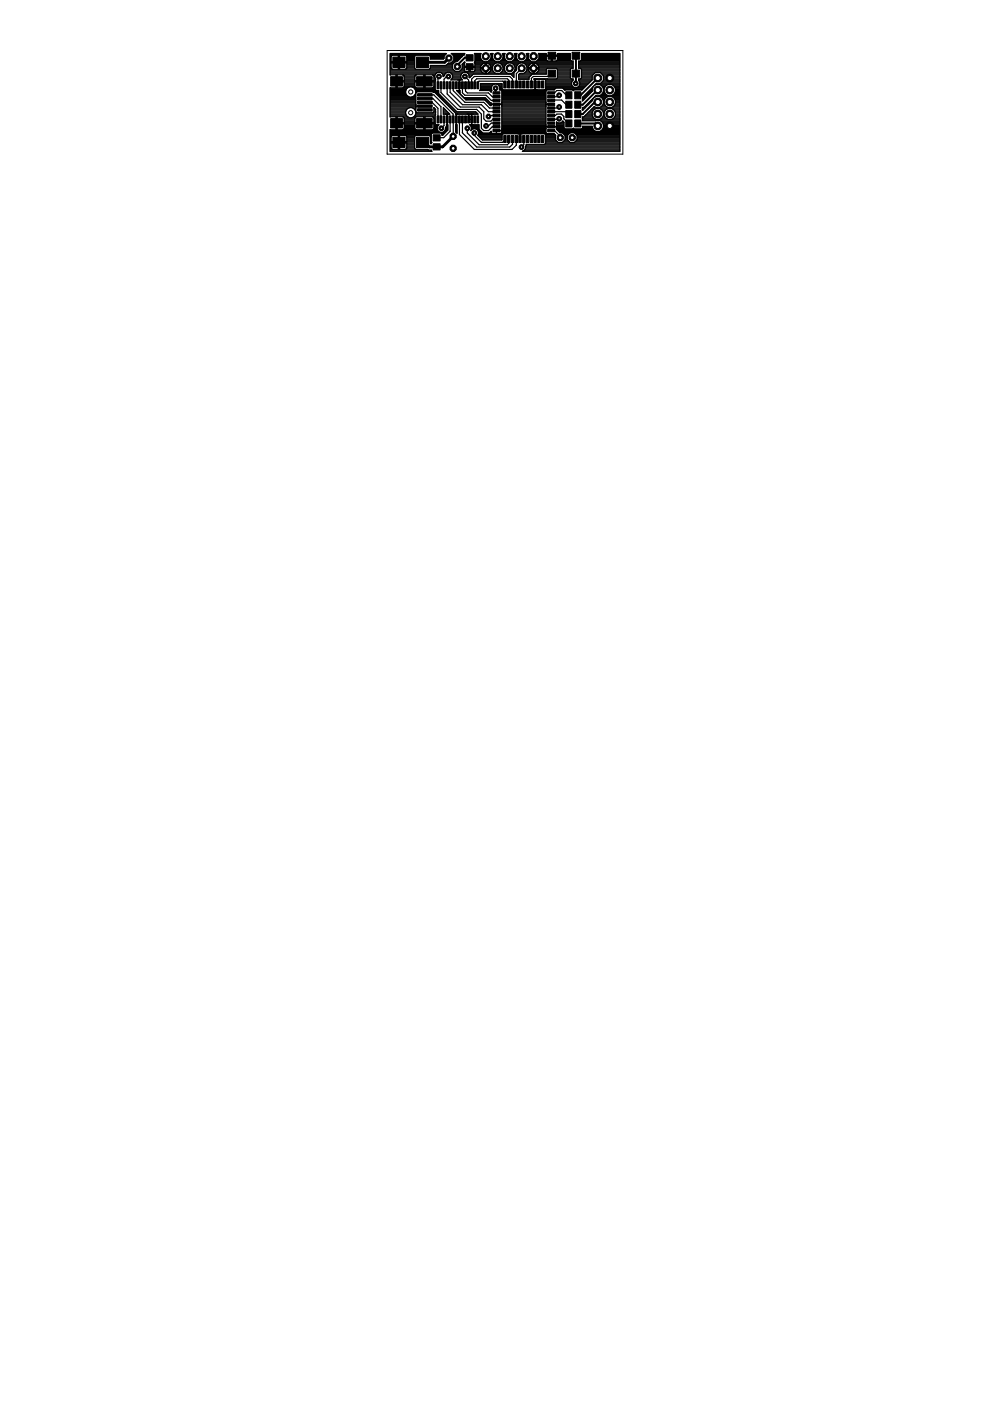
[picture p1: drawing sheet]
<svg xmlns="http://www.w3.org/2000/svg" width="210mm" height="297mm" viewBox="0 0 210 297" stroke-linecap="round" stroke-linejoin="round" font-family="sans-serif">
<g fill="#000" stroke="#000" stroke-width=".21">
<path d="M82.8 16.3h2.5v1.9h-2.5zM83.3 12.1h2.6v2.2h-2.6zM88.3 12.1h2.6v2.2h-2.6zM88.3 16.3h3.3v1.9h-3.3zM88.5 19.9h3.1v.5h-3.1zM92.7 17.3h.3v1.5h-.3zM93.3 17.3h.4v1.5h-.4zM94 17.3h.3v1.5h-.3zM94.6 17.3h.4v1.5h-.4zM95.2 17.3h.4v1.5h-.4zM95.9 17.3h.4v1.5h-.4zM96.6 17.3h.3v1.5h-.3z"/>
<path d="M97.2 17.3h.4v1.5h-.4zM97.9 17.3h.3v1.5h-.3zM98.5 17.3h.4v1.5h-.4zM98.8 13.5h1.5v1.3h-1.5zM98.8 11.6h1.5v1.3h-1.5zM99.2 17.3h.3v1.5h-.3zM99.8 17.3h.4v1.5h-.4zM100.5 17.3h.3v1.5h-.3zM101.1 17.3h.4v1.5h-.4zM104.5 19.5h1.5v.5h-1.5zM106.8 17.2h.5v1.4h-.5zM107.6 17.2h.5v1.4h-.5z"/>
<path d="M108.4 17.2h.5v1.4h-.5zM109.2 17.2h.5v1.4h-.5zM110 17.2h.5v1.4h-.5zM110.8 17.2h.5v1.4h-.5zM111.6 17.2h.5v1.4h-.5zM112.4 17.2h.5v1.4h-.5zM113.2 17.2h.5v1.4h-.5zM114 17.2h.5v1.4h-.5zM114.8 17.2h.5v1.4h-.5zM116.1 19.5h1.5v.5h-1.5zM116.2 11.1h1.6v1.5h-1.6zM116.2 14.9h1.6v1.4h-1.6z"/>
<path d="M120 19.5h1.3v1.4h-1.3zM121.3 11.1h1.6v1.5h-1.6zM121.3 14.9h1.6v1.4h-1.6zM121.9 19.5h1.3v1.4h-1.3zM82.8 25.1h2.5v2h-2.5zM83.3 29.1h2.6v2.2h-2.6zM88.3 29.1h2.6v2.2h-2.6zM88.3 25.1h3.3v2h-3.3zM88.5 20.6h3.1v.5h-3.1zM88.5 21.4h3.1v.5h-3.1zM88.5 22.2h3.1v.6h-3.1zM88.5 23.1h3.1v.5h-3.1z"/>
<path d="M91.8 30.5h1.5v1.3h-1.5zM91.8 28.6h1.5v1.3h-1.5zM92.7 24.6h.3v1.5h-.3zM93.3 24.6h.4v1.5h-.4zM94 24.6h.3v1.5h-.3zM94.6 24.6h.4v1.5h-.4zM95.2 24.6h.4v1.5h-.4zM95.9 24.6h.4v1.5h-.4zM96.6 24.6h.3v1.5h-.3zM97.2 24.6h.4v1.5h-.4zM97.9 24.6h.3v1.5h-.3zM98.5 24.6h.4v1.5h-.4z"/>
<path d="M99.2 24.6h.3v1.5h-.3zM99.8 24.6h.4v1.5h-.4zM100.5 24.6h.3v1.5h-.3zM101.1 24.6h.4v1.5h-.4zM104.5 20.3h1.5v.5h-1.5zM104.5 21h1.5v.5h-1.5zM104.5 21.8h1.5v.6h-1.5zM104.5 22.6h1.5v.6h-1.5zM104.5 23.4h1.5v.5h-1.5zM104.5 24.2h1.5v.5h-1.5zM104.5 25h1.5v.5h-1.5zM104.5 25.8h1.5v.6h-1.5z"/>
<path d="M104.5 26.6h1.5v.5h-1.5zM104.5 27.4h1.5v.5h-1.5zM106.8 28.7h.5v1.5h-.5zM107.6 28.7h.5v1.5h-.5zM108.4 28.7h.5v1.5h-.5zM109.2 28.7h.5v1.5h-.5zM110 28.7h.5v1.5h-.5zM110.8 28.7h.5v1.5h-.5zM111.6 28.7h.5v1.5h-.5zM112.4 28.7h.5v1.5h-.5zM113.2 28.7h.5v1.5h-.5zM114 28.7h.5v1.5h-.5z"/>
<path d="M114.8 28.7h.5v1.5h-.5zM116.1 27.4h1.5v.5h-1.5zM116.1 26.6h1.5v.5h-1.5zM116.1 25.8h1.5v.6h-1.5zM116.1 25h1.5v.5h-1.5zM116.1 24.2h1.5v.5h-1.5zM116.1 23.4h1.5v.5h-1.5zM116.1 22.6h1.5v.6h-1.5zM116.1 21.8h1.5v.6h-1.5zM116.1 21h1.5v.5h-1.5zM116.1 20.3h1.5v.5h-1.5zM120 25.4h1.3v1.5h-1.3z"/>
<path d="M120 23.5h1.3v1.4h-1.3zM120 21.5h1.3v1.4h-1.3zM121.9 25.4h1.3v1.5h-1.3zM121.9 23.5h1.3v1.4h-1.3zM121.9 21.5h1.3v1.4h-1.3z"/>
<circle cx="126.7" cy="16.6" r=".89"/>
</g>
<g fill="none" stroke="#000" stroke-width=".25">
<path d="M82.7 19.2h3.4M82.7 13.1h5.2M82.7 15.7h9.7M82.7 19.6h3.3M82.7 14.4h.2M82.7 14.6h.3M82.7 18.7h3.6M82.7 19.8h3.3M82.7 19.4h3.3M82.7 19h3.4M82.7 15.5h9.9M82.7 15.3h19.5"/>
<path d="M82.7 15h13.7M82.7 14.8h13.5M82.7 14.2h.2M82.7 13.9h.2M82.7 13.7h.2M82.7 13.5h.2M82.7 13.3h1.8M82.7 12.8h.2M82.7 12.6h.2M82.7 12.4h.2M82.7 12.2h.2M82.7 12h.2"/>
<path d="M82.7 11.8h.4M82.7 11.6h11.8M82.9 14.4v-1.1h3.4v1.1M82.9 12l.3-.3h1.3v3h-1.3l-.3-.3M82.9 12v1.1M84 16.8h.2M84 18.1h.2M84 17.9h.2M84 18.5h.2M84 18.3h.2M84 17.7h.2M84 17.4h.2"/>
<path d="M84 17h.2M84 16.6h.2M84 16.3h.2M84 16.1h.2M84 15.9h.2M84.2 17.2h5.7M84.5 14.4h.2M84.5 14.6h.2M84.5 14.2h.2M84.5 13.9h.2M84.5 13.7h.2M84.5 13.5h.2"/>
<path d="M84.5 12.8h.2M84.5 12.6h.2M84.5 12.4h.2M84.5 12.2h.2M84.5 12h.2M84.5 11.8h.2M84.7 13.3h3.2M85.5 15.9h-1.3v2.7h1.2l.3-.3M85.5 15.9l.2 .2M85.5 15.9h2.7M85.6 18.5h1.1M85.7 16.1h2.3"/>
<path d="M85.7 18.3v-.9h-1.7v1.2h-1.3v6.2h1.3v1.2h1.7l-.1-1.1-.2-.1h-1.2v2.7h1.4M85.7 16.8h2.2M85.7 18.1h2.2M85.7 17.9h2.2M85.7 18.3h2.2M85.7 17.7h2.2M85.7 17.4h2.2M85.7 17h2.2M85.7 16.6h2.2M85.7 16.3h2.2M86 11.8h2.1M86.1 14.6h1.9"/>
<path d="M86.2 12l-.3-.3h-1.2v3h1.2l.4-.3M86.2 12l.1 1.1M86.2 12h1.7M86.3 14.4h1.6M86.3 14.2h1.6M86.3 13.9h1.6M86.3 13.7h1.6M86.3 13.5h1.6M86.3 12.8h1.6M86.3 12.6h1.6M86.3 12.4h1.6M86.3 12.2h1.6"/>
<path d="M87.5 18.5h.6M87.8 18.7h4.5M87.9 12v2.5l.2 .2h2.9l.2-.2v-.6h3.2l.7-.5h.5l.6-.7v-.8l-.5-.6h2.9l-.2 .3-1.5 1.5h-1M87.9 12l.2-.3h2.9l.2 .3M87.9 18.3v-.9h4.1v.9M88 16.1l-.1 1h4.1v-1M88 19h4.3M88.1 19.2h4.9v.6M88.1 19.8h.1M88.2 19.6h.1M88.2 19.7a1.1 1.1 0 0 1-1.7 .7 1.1 1.1 0 0 1 0-1.8 1.1 1.1 0 0 1 1.7 .7v2.9M88.2 19.4h4.8"/>
<path d="M88.2 15.9h1.7v2.7h-1.6l-.4-.3M88.2 15.9l-.2 .2M89.9 16.8h.2M89.9 18.1h.2M89.9 17.9h.2M89.9 18.5h.2M89.9 18.3h.2M89.9 17.7h.2M89.9 17.4h.2M89.9 17h.2M89.9 16.6h.2M89.9 16.3h.2"/>
<path d="M89.9 16.1h.2M89.9 15.9h.2M90.1 17.2h2.2M91.1 11.8h3.2M91.1 14.6h4.9M91.2 12v.5h2.8l.1-.1v-.5l.6-.6h-12v4.6h1.3v1.2h1.7v-1M91.2 14.4h4.7M91.2 14.2h4.7M91.2 13.9h4.7M91.2 12.4h2.9M91.2 12.2h2.9M91.2 12h2.9"/>
<path d="M91.8 15.9h-1.7v2.7h1.6l.3-.3M91.8 15.9l.2 .2M91.8 15.9h.4M91.9 18.5h.4M92 16.1h.2M92 16.8h.4M92 18.1h.3M92 17.9h.3M92 18.3h.3M92 17.7h.3M92 17.4h.3M92 17h.4"/>
<path d="M92 16.6h.3M92 16.3h.2M92.2 19.6l4.4 4.4M92.3 19l.2 .2M92.3 15.7a.91 .91 0 0 1 1.5 0M92.3 15.7l-.1 .3 .1 .7M92.3 16.7h.1M92.4 16.7l-.1 2.3M92.4 19.8h.6M93 19.8l3.9 3.9h4l.4 .5h-4.7v-.2M93 19.6l-4.6-.1-.2 .2M93.1 16.2l-.2 .2v1.7"/>
<path d="M93.5 18.1v1.5l3.6 3.6h4l1 1v3l.5 .5h1l.8-.8h.9M93.6 15.5h1M93.8 15.7h.5M93.8 15.7l.2 .6 .2-.3M93.9 15.9h.3M94 16.1h.1M94.2 16h.1M94.6 15.5l.3-.2 .7 .2M94.6 15.5l-.4 .5M94.7 13.7h1.2M94.8 18.1v1.8l2.8 2.8h4l1 1v1.5l.5 .5h1l.4-.4h.8M95 13.5h1.1"/>
<path d="M95.1 16.2h-.4l-.6 .6v1.3M95.4 18.1v1.5l2.7 2.6h4l1.5 1.5h1.7M95.6 15.5a.89 .89 0 0 1 0 1.5h2.5a.88 .88 0 0 1-.3-1.3M95.6 15.5h2.5M95.7 13.3h.6M95.8 16.8h2.1M95.8 15.7h2M95.9 16.6h1.9M95.9 11.6h2.5M95.9 15.9h1.8M96 16.3h1.7M96 16.1h1.7"/>
<path d="M96.1 18.1v1.1l2.5 2.5h4l1.2 1.2h1.5M96.1 11.8h2.1M96.1 12.8h1M96.2 12.6h1.1M96.2 12.4h1.3M96.2 12.2h1.6M96.2 12h1.8M96.5 13.1l-.6 .6v.8l.6 .7h.9l.6-.7v-.9l.5-.5 .1 .1-.2 .8h1v1.2h-.6l-.3-.2M97 19.4h.5M97.1 17h.1M97.1 19.2h.1M97.2 19.6h.3"/>
<path d="M97.4 17.2h.1M97.4 17v2.2M97.4 18.1h.1M97.4 17.9h.1M97.4 18.7h.1M97.4 19.8h.1M97.4 19h.1M97.4 18.5h.1M97.4 18.3h.1M97.4 17.7h.1M97.4 17.4h.1M97.4 17h.1"/>
<path d="M97.5 15h1M97.7 17h.1M97.7 14.8h.7M98 14.6h.4M98 12h.1M98 14.4h.4M98 14.2h1.4M98 13.9h.4M98 13.7h.4M98 18.1v1.6l.6 .5h4.5l1.1 1.1h1.1M98.1 15.5l.3-.2 .7 .2M98.1 15.5l-.3 .2"/>
<path d="M98.1 13.5h.3M98.3 13.3h.2M98.4 14.9v-.6h2.3v.6M98.4 14.9l.1 .1M98.6 16.2l.8 .8v1.1M98.7 18.1v1.2l.4 .4h4.5l.8 .8h.9M99.1 15.5l.2 .2M99.1 15.5h3.3M99.3 15.7h9.7M99.3 15.7l.3 .8 .8-.8M99.4 15.9h.8M99.4 14.4h.3"/>
<path d="M99.4 14.6h.3M99.4 15h.3M99.4 14.8h.3M99.5 16.3h.2M99.5 16.1h.4M99.7 14.2h2.2M100.6 15h1.4M100.6 13.3h20.9M100.7 13.1h20.8M100.7 14.9l-.1 .1M100.7 14.4h3.7M100.7 14.6h3.7"/>
<path d="M100.7 14.8h1.2M100.7 13.9h1.3M100.7 13.7h1.4M100.7 13.5h1.7M100.7 12.8h1.6M100.7 12.6h1.4M100.7 12.4h1.3M100.7 12.2h1.2M100.7 12h1.2M100.7 11.8h1.2M100.7 11.6h1.2M101.9 12.2l.1-.9h-1.4l.1 .2v1.6l-.1 .1 .1 .8h-1v1.2h.7l.2-.2"/>
<path d="M101.9 12.2l.1 .4 .8 .5M101.9 14.6l.5 .9M101.9 19l-.2 .2h2.6M101.9 19v-1.3h4.5v1.1l.3 .2h7.1M101.9 18.1h2.5M101.9 17.9h2.9M101.9 18.7h2.3M101.9 19h2.3M101.9 18.5h2.3M101.9 18.3h2.4M102.1 13.7l-.2 .7M102.4 13.5l.5-.1v2.2l-.5-.1"/>
<path d="M102.4 13.5l-.3 .2M102.9 15.5h.2M102.9 15.3h.2M102.9 15h.2M102.9 14.8h.2M102.9 14.2h.2M102.9 13.9h.2M102.9 13.7h.2M102.9 13.5h.2M103.6 15.5h1.3M103.6 13.5l-.5-.1v2.2l.5-.1M103.6 13.5l.4 .4 .1 .5"/>
<path d="M103.6 13.5h1.3M103.7 12.8h1.1M103.8 15.3h.9M103.8 13.7h.9M103.9 12.6h.7M104 19.4h.1M104 15h.5M104 13.9h.5M104 12.4h.5M104.1 11.6h.4M104.1 14.8h.3M104.1 14.2h.3"/>
<path d="M104.1 14.6l-.1 .5-.4 .4M104.1 12.2h.3M104.1 12h.3M104.1 11.8h.3M104.2 18.5l.1 .6-.2 .5-.3-.4M104.2 18.5a.91 .91 0 0 1 .9-.7 .91 .91 0 0 1 .9 .7M104.4 12.2l.1-.9h-.5a1.13 1.13 0 0 1-.8 1.8M104.4 12.2l.2 .4M104.6 12.6l.7 .5M104.9 13.5a1.17 1.17 0 0 0-.3 1.7 1.17 1.17 0 0 0 1.8 0 1.17 1.17 0 0 0-.2-1.7M104.9 13.5l.4-.2 .9 .2M105.1 18.7v.8l.2 .2"/>
<path d="M105.4 17.9h1M105.7 18.1h.7M105.9 18.3h.5M105.9 19h.7M106 18.5l-.1 .6h.3l.2 .2v2.5M106 18.7h.4M106 18.5h.4M106.1 15.5h1.4M106.2 13.5h1.2M106.2 12.8h1.2M106.3 19.2h9.6M106.4 15.3h.8"/>
<path d="M106.4 13.7h.8M106.4 19.6h9.3M106.4 19.8h9.3M106.4 19.4h9.3M106.4 12.6h.7M106.5 15h.6M106.5 13.9h.6M106.6 12.4h.4M106.6 11.6h.4M106.6 14.8h.4M106.6 14.2h.4M106.7 12.2l-.2-.9h.6l-.2 .9"/>
<path d="M106.7 12.2l-.2 .4-.8 .5M106.7 14.4h.2M106.7 14.6h.2M106.7 12.2h.2M106.7 12h.2M106.7 11.8h.2M106.9 12.2l.2 .4M107.1 17.9v-.2l-.5-.5h-5l-.3 .3v.6M107.1 12.6l.7 .5M107.4 13.5a1.17 1.17 0 0 0-.2 1.7 1.17 1.17 0 0 0 1.7 0 1.17 1.17 0 0 0-.2-1.7M107.4 13.5l.4-.2 .9 .2M107.9 17.9v-.9l-.3-.3h-6.5l-.5 .4v1"/>
<path d="M108.5 15.9h.5M108.6 15.5h.4M108.7 17.9v-1.1l-.6-.6h-7.5l-.6 .6v1.3M108.7 16.1h.3M108.7 13.5h1.3M108.8 12.8h1.1M108.9 16.3h.1M108.9 15.3h.2M108.9 13.7h.8M109 12.6h.7M109.1 15h.2M109.1 13.9h.5"/>
<path d="M109.1 12.4h.5M109.1 11.6h.4M109.2 14.8h.3M109.2 14.2h.3M109.2 12.2l-.1-.9h.5l-.1 .9M109.2 12.2l-.2 .4-.7 .5M109.2 14.4h.3M109.2 14.6h.3M109.2 12.2h.3M109.2 12h.3M109.2 11.8h.3M109.5 12.2l.1 .4"/>
<path d="M109.5 14.9l-.5 .5v1l-.7-.7M109.6 12.6l.8 .5M110 13.5a1.18 1.18 0 0 0-.5 1.4M110 13.5a1.15 1.15 0 0 1 1.7 .8 1.15 1.15 0 0 1-1.5 1.3l-.2 .2v1h2.2v-.4l.7-.7M110 16.6h2.2M110 16.3h2.2M110 16.1h2.4M110 15.9h2.6M110.1 15.7h5.7v-1l.3-.2h1.9l.2 .2v1.8l-.2 .2-4.8 .1h8.3M110.6 14.5l-1.1 1.1v2.3M111.2 15.5h1.4M111.2 13.5h1.3"/>
<path d="M111.3 12.8h1.1M111.4 15.3h.9M111.5 13.7h.8M111.5 12.6h.7M111.6 15h.5M111.6 13.9h.5M111.6 12.4h.4M111.7 11.6h.3M111.7 14.8h.4M111.7 14.2h.4M111.7 12.2l-.1-.9h.5l-.1 .2v.9M111.7 12.2l-.1 .4-.8 .5"/>
<path d="M111.7 14.4h9.8M111.7 14.6h4.2M111.7 12.2h.3M111.7 12h.3M111.7 11.8h.3M112 12.4l.7 .7M112 14.6l.2 .5M112.3 13.7l-.3 .7M112.5 13.5l.5-.1v2.2l-.5-.1-.3-.4M112.5 13.5l-.2 .2M113 15.5h.3M113 15.3h.3"/>
<path d="M113 15h.3M113 14.8h.3M113 14.2h.3M113 13.9h.3M113 13.7h.3M113 13.5h.3M113.5 17.2h.1M113.5 16.8v2.2M113.5 17.9h.1M113.5 18.1h.1M113.5 18.7h.1M113.5 19h.1"/>
<path d="M113.5 18.5h.1M113.5 18.3h.1M113.5 17.7h.1M113.5 17.4h.1M113.5 17h.1M113.7 15.5h2.1M113.7 13.5l-.4-.1v2.2a1.18 1.18 0 0 0 1-1M113.7 13.5l.3 .2M113.7 13.5h7.8M113.8 16.8h.1M113.8 19h.1M113.9 16.8h-.1"/>
<path d="M113.9 12.8h2.1M114 15.3h1.8M114 13.7l.3 .7M114 13.7h7.5M114.1 12.6h1.7M114.2 15h1.6M114.2 13.9h7.3M114.2 14.8h1.6M114.2 14.2h7.3M114.3 12.4v-.9l-.1-.2h1.6v.4h2.4v-.4h2.7v1.4l.3 .2h.3v1.6h-.3l-.3 .2v1.8l.3 .2h.3l-.2 .5M114.3 12.4l-.7 .7M114.3 12.4h1.5"/>
<path d="M114.3 12.2h1.5M114.3 12h1.5M114.3 11.8h2.6M114.3 11.6h1.5M115.5 16.8l.2 .2v1.8l-.2 .2h-1.6M115.5 19h2.1M115.7 17h5.8M115.7 17.2h5.6M115.7 18.1h5.6M115.7 17.9h5.5M115.7 18.7h8M115.7 18.5h6"/>
<path d="M115.7 18.3h5.7M115.7 17.7h5.5M115.7 17.4h5.5M115.8 11.9h2.4v.8l-.2 .2h-.9v-1.6h-.2v1.6h-.9l-.2-.3zM116.9 19.7h.7l.5-.5h1l1 1h.5M116.9 12.8h.2M116.9 12.6h.2M116.9 12.4h.2M116.9 12.2h.2M116.9 12h.2M116.9 11.6h.2M117 15.6l-.6 .6h-3.3l-.4 .4v1.3"/>
<path d="M117.1 11.8h3.8M117.9 18.7l-.4 .4h-1.5l-.3 .2v2.5M118 12.8h3.1M118.1 14.6h2.9M118.2 16.6h2.8M118.2 12.6h2.7M118.2 15.7h2.7M118.2 16.3h2.7M118.2 16.1h2.7M118.2 15.9h2.7M118.2 15.5h2.7M118.2 15.3h2.7"/>
<path d="M118.2 15h2.7M118.2 14.8h2.7M118.2 12.4h2.7M118.2 12.2h2.7M118.2 12h2.7M118.2 11.6h2.7M119.6 19h3.9M121.2 17.9a.9 .9 0 0 0 .9 .7 .9 .9 0 0 0 .8-.7M121.3 17.2l-.1 .7M121.5 19.2h.1M122.4 18.5h1.6M122.7 13.1h8.7"/>
<path d="M122.7 16.8h2.9M122.7 14.4h8.7M122.7 17h2.8M122.7 14.2h8.7M122.7 13.9h8.7M122.7 13.7h8.7M122.7 13.5h8.7M122.7 13.3h8.7M122.7 18.3h1.5M122.8 17.2h2.5M122.8 17.2l-.1-.5h.4l.2-.2v-1.8l-.2-.2h-.4v-1.6h.4l.2-.2v-1.4h8.1v20.8h-20.6l.5-.4 .1-.3M122.8 17.2l.1 .7"/>
<path d="M122.9 18.1h1.5M122.9 17.4h2.2M122.9 17.9h1.7M122.9 17.7h1.9M123.1 12.8h8.3M123.2 14.6h8.2M123.2 16.6h2.4M123.3 15.7h2.6M123.3 16.3h2.3M123.3 16.1h2.3M123.3 15.9h2.4M123.3 15.5h2.8"/>
<path d="M123.3 15.3h8.1M123.3 15h8.1M123.3 14.8h8.1M123.3 12.6h8.1M123.3 12.4h8.1M123.3 12.2h8.1M123.3 12h8.1M123.3 11.8h8.1M123.3 11.6h8.1M124.3 19.8h.8M124.5 19.6h.8M124.7 19.4h.8"/>
<path d="M125 19.2h.6M125.2 19h.4M125.4 18.7h.2M125.6 18.5h.1M125.8 18.3h.1M126 18.1h.1M126.1 18.1l-.4 .3-.1 1-2.1 2v-.8l2.9-2.8h.9l.7-.7v-1l-.7-.8h-1l-.7 .8v.8l-2.2 2.2h-3.7l-.4-.4M126.3 17.9h5.1M126.5 17.9l-.4 .2M126.7 19.1h.1M127 17.9l.4 .2M127.4 17.7h4"/>
<path d="M127.4 15.5h4M127.4 18.1h1.2M127.4 18.1a1.22 1.22 0 0 1 .5 1.5 1.22 1.22 0 0 1-1.6 .6l-2.5 2.6h-.3v.3M127.6 15.7h3.8M127.6 17.4h3.8M127.7 18.3h.7M127.7 19.8h.6M127.8 17.2h3.6M127.8 15.9h3.6M127.8 18.5h.4M127.8 19.6h.4M127.9 18.7h.2"/>
<path d="M127.9 19.4h.2M128 19.2h.1M128 16.8h3.4M128 19h.1M128 17h3.4M128 16.6h3.4M128 16.3h3.4M128 16.1h3.4M128.6 18.1a1.23 1.23 0 0 0-.2 1.8 1.23 1.23 0 0 0 1.8 0 1.23 1.23 0 0 0-.2-1.8M129.1 17.9l-.5 .2M129.5 17.9l.5 .2M130 18.1h1.4"/>
<path d="M130.2 18.3h1.2M130.3 19.8h1.1M130.4 18.5h1M130.4 19.6h1M130.5 18.7h.9M130.5 19.4h.9M130.5 19.2h.9M130.5 19h.9M82.7 20.5h3.9M82.7 22.9h4M82.7 22.2h5.5M82.7 31.2h.2"/>
<path d="M82.7 27.7h10.1M82.7 30.7h.2M82.7 28.3h8.9M82.7 24.2h3.3M82.7 28.1h11.7M82.7 30.5h.2M82.7 30.1h5.2M82.7 27.9h10.3M82.7 20.7h5.5M82.7 21.8h5.5M82.7 32h8.8M82.7 31.6h.4"/>
<path d="M82.7 31.4h.2M82.7 30.9h.2M82.7 30.3h1.8M82.7 29.8h.2M82.7 29.6h.2M82.7 29.4h.2M82.7 29.2h.2M82.7 29h.2M82.7 28.8h.4M82.7 28.5h8.7M82.7 24.6h3.6M82.7 24.4h3.4"/>
<path d="M82.7 24h3.3M82.7 23.7h3.3M82.7 23.5h3.4M82.7 23.3h3.5M82.7 23.1h3.7M82.7 22.6h5.5M82.7 22.4h5.5M82.7 22h5.5M82.7 21.6h5.5M82.7 21.4h5.5M82.7 21.1h5.5M82.7 20.9h5.5"/>
<path d="M82.7 20.3h3.6M82.7 20h3.4M84 25.3h.2M84 25.7h.2M84 25.5h.2M84 24.8h.2M84 27.5h.2M84 27.2h.2M84 27h.2M84 26.8h.2M84 26.6h.2M84 26.4h.2"/>
<path d="M84 25.9h.2M84 25.1h.2M84.2 26.1h5.7M84.5 31.2h.2M84.5 30.7h.2M84.5 30.5h.2M84.5 31.6h.2M84.5 31.4h.2M84.5 30.9h.2M84.5 29.8h.2M84.5 29.6h.2M84.5 29.4h.2"/>
<path d="M84.5 29.2h.2M84.5 29h.2M84.5 28.8h.2M84.7 30.3h3.2M85.6 27.5l.1-.3v-.9h-1.7v1.2h-1.3v4.6h8.9l-.2-.3h-8.7M85.6 24.8h1M85.6 27.5h2.5M85.7 25.3h2.2M85.7 25.7h2.2M85.7 25.5h2.2M85.7 27.2h2.3M85.7 27h2.2"/>
<path d="M85.7 26.8h2.2M85.7 26.6h2.2M85.7 26.4h2.2M85.7 25.9h2.2M85.7 25.1h2.3M86.1 28.8h2M86.1 28.8l-1.4-.1v3l1.3-.1 .3-.3v-1h-3.4l.1 1.2 .2 .2h1.3v-3h-1.3l-.2 .2-.1 1.2M86.1 28.8l.2 .2v1.1M86.1 31.6h2M86.3 31.2h1.6M86.3 30.7h1.6M86.3 30.5h1.6"/>
<path d="M86.3 31.4h1.6M86.3 30.9h1.6M86.3 29.8h1.6M86.3 29.6h1.6M86.3 29.4h1.6M86.3 29.2h1.6M86.3 29h1.6M87.4 22.9h.8M87.5 20.5h.7M87.6 24.8h.5M87.8 23.1h.4M87.8 20.3h.4"/>
<path d="M87.9 24.6h4.4M88 23.3h.2M88 20h.2M88 24.4h4.3M88.1 27.5h1.8v-2.7h-1.7l-.3 .3v.9h4.1v-.9l-.2-.3h-1.7v2.7h1.8M88.1 27.5l-.2-.3v-.9h4.1v.9l-.1 .3M88.1 23.5h.1M88.1 24.2h4.3M88.2 22.2v.7M88.2 22.9v1.2a1.1 1.1 0 0 1-1.7 .7 1.1 1.1 0 0 1 0-1.8 1.1 1.1 0 0 1 1.7 .7M88.2 22.5h1.9M88.2 24h4.2"/>
<path d="M88.2 23.7h.1M89.9 25.3h.2M89.9 25.7h.2M89.9 25.5h.2M89.9 24.8h.2M89.9 27.5h.2M89.9 27.2h.2M89.9 27h.2M89.9 26.8h.2M89.9 26.6h.2M89.9 26.4h.2M89.9 25.9h.2"/>
<path d="M89.9 25.1h.2M90.1 21.7h1.5l1.3 1.3v2.3M90.1 20.1h1.9l4.1 4.1v4.7M90.1 20.9h1.7l1.7 1.7v2.7M90.1 26.1h2.2M91.1 28.8h.3M91.2 30.1h.3M91.2 30.3h.3M91.2 29.8h.2M91.2 29.6h.2M91.2 29.4h.2M91.2 29.2h.2"/>
<path d="M91.2 29h.2M91.8 27.5h.9M91.9 24.8h.4M92 23.7h.4M92 22.9h.1M92 22.8l.4 .4-.1 1.2M92 22.9v.8l-.2 .2h-3.4l-.2-.2M92 22.8v.1M92 27.2h.7M92 25.1h.3M92 25.3h.3M92 25.7h.3"/>
<path d="M92 25.5h.3M92 27h.7M92 26.8h.8M92 26.6h.9M92 26.4h.4M92 25.9h.3M92 23.5h.4M92 23.3h.4M92 23.1h.3M92.3 24.4v1.8l.2 .2h.6l-.4 .6M92.6 29.2h.1M92.6 20h.6"/>
<path d="M92.7 27l.1 .7M92.8 27.7l.6 .4M92.9 20.3h.5M93.1 20.5h.5M93.3 20.7h.6M93.5 20.9h.6M93.6 28.3h.6M93.7 28.5h.3M93.7 21.1h.6M93.9 21.4h.6M94 22.9h.1M94 22.8l1.4 1.4h-1.4z"/>
<path d="M94 24h1.1M94 23.7h.9M94 23.5h.7M94 23.3h.5M94 23.1h.3M94.1 27.9h.6M94.1 25.3v1.3l-.5 .6M94.1 21.6h.6M94.3 27.7h.6M94.4 21.8h.6M94.4 27.5h.6M94.5 27a.92 .92 0 0 1-.8 1.1"/>
<path d="M94.5 27.2h.5M94.5 27h.5M94.5 24.2h.1M94.6 22h.6M94.7 26.8v-.4h.3v1.2l-1.1 1.1h-.2l-.2-.5h-1.8l-.3 .2v1.6l.2 .2-.2 .3-.2-.1v-1.5l-.2-.2h-2.9l-.2 .2v2.5l.2 .3h2.5l.3 .1M94.7 26.8l-.2 .2M94.7 26.8h.3M94.7 26.6h.3M94.8 25.3h.1M94.8 25.7h.1M94.8 24.2v2.2M94.8 22.2h.6"/>
<path d="M94.8 25.5h.1M94.8 24.8h.1M94.8 26.4h.1M94.8 26.1h.1M94.8 25.9h.1M94.8 25.1h.1M94.8 24.6h.1M94.8 24.4h.1M95 22.4h.6M95.2 22.6h.6M95.4 25.3v2.5l-1.3 1.4h-1.5M95.5 22.9h.5"/>
<path d="M95.7 23.1h.6M95.9 23.3h.6M96.1 25.3h.1M96.1 28.9h.1M96.1 23.5h.6M96.4 23.7h4.5M96.6 24h4.5M96.6 27.7h.3M96.6 26.4h.3v1.9l-.3-.3zM96.6 27.9h.3M96.6 27.5h.3M96.6 27.2h.3"/>
<path d="M96.6 27h.3M96.6 26.8h.3M96.6 26.6h.3M96.7 28.1h.2M96.8 25.3h.1M96.8 25.7h.1M96.8 24.2v2.2M96.8 25.5h.1M96.8 24.8h.1M96.8 26.4h.1M96.8 26.1h.1M96.8 25.9h.1"/>
<path d="M96.8 25.1h.1M96.8 24.6h.1M96.8 24.4h.1M97.4 25.3v3.2l3.2 3.2h8l.9-.9v-1.3M97.6 20h.1M97.9 20.3h.1M98 25.3v2.9l3.1 3h7l.6-.6v-1.1M98.1 20.5h.1M98.3 20.7h4.6l1.1 1.1M98.4 20.7l-.9-.8v-.7h-.7l2 2h4l1.2 1.2h.1v-.6h-.7M98.5 20.9h4.6M98.7 21.1h4.6"/>
<path d="M99.1 24.2h.1M99.1 27.2v1l2.5 2.5h6l.3-.3v-.9M99.4 25.3h.1M99.4 24.2v1.1h.6M99.4 24.8h.1M99.4 25.1h.1M99.4 24.6h.1M99.4 24.4h.1M99.6 26.4h2v1l.8 .8h1.4l.3-.4 .1 .3M99.6 26.4l.3 .6M99.6 26.4h.1M99.6 24.2h.1"/>
<path d="M99.7 26.6h1.9M99.8 27.7h.1M99.9 26.8h1.7M99.9 27.5h.2M99.9 27l-.1 .7 .3-.3M99.9 27.2h1.7M99.9 27h1.7M100 24.2v2.2M100 25.3h.1M100 25.7h.1M100 25.5h.1M100 24.8h.1"/>
<path d="M100 26.4h.1M100 26.1h.1M100 25.9h.1M100 25.1h.1M100 24.6h.1M100 24.4h.1M100.1 27.4l.3-.1 .7 .1M100.3 26.4v.1M100.3 24.2h.1M100.6 28.2v.5l1.5 1.5h4.5l.5-.5v-.2M101.1 27.4a.9 .9 0 0 1 .2 1.3l1 1h4.1v-1.1l.3-.2h3.2M101.1 27.5h.5"/>
<path d="M101.3 27.7h.5M101.3 28.8h5.1M101.4 28.5h5.1M101.4 27.9h.7M101.5 28.3h16l.3 .4v.1M101.5 28.1h.8M101.6 29h4.8M101.8 29.2h4.6M102 29.4h4.4M102.2 29.6h4.2M102.9 21.4h.6M103.1 21.6h.6"/>
<path d="M103.6 22h.5M103.8 22.2h.3M103.9 28.1h.3M104.1 27.9h.1M104.1 22.1h2.3M104.2 28.1l.3 .2M105.3 24.5h-1.7v.2M105.3 22.1h.1M105.3 28.1h.1M105.3 26.1h-1.1l-.6 .6h-.5M105.3 27.9h.1M106.4 28.1l-.3 .2"/>
<path d="M106.4 28.1h9.3M106.4 22.5h.1M106.4 21.8h9.3M106.4 22.4h9.3M106.4 20.5h9.3M106.4 25.3h9.3M106.4 25.7h9.3M106.4 22.9h9.3M106.4 22.2h9.3M106.4 22.5v5.6M106.4 21.8v.7M106.4 24.2h9.3"/>
<path d="M106.4 27.9h9.3M106.4 25.5h9.3M106.4 24.8h9.3M106.4 20.7h9.3M106.4 27.5h9.3M106.4 27.2h9.3M106.4 27h9.3M106.4 26.8h9.3M106.4 26.6h9.3M106.4 26.4h9.3M106.4 26.1h9.3M106.4 25.9h9.3"/>
<path d="M106.4 25.1h9.3M106.4 24.6h9.3M106.4 24.4h9.3M106.4 24h9.3M106.4 23.7h9.3M106.4 23.5h9.3M106.4 23.3h9.3M106.4 23.1h9.3M106.4 22.6h9.3M106.4 22h9.3M106.4 21.6h9.3M106.4 21.4h9.3"/>
<path d="M106.4 21.1h9.3M106.4 20.9h9.3M106.4 20.3h9.3M106.4 20h9.3M109.9 28.4h.1M109.9 28.4h5.6l.2 .2v1.8l-.2 .2h-3.9l-.2 .8M110.3 28.4v1.1M110.3 29.5h.1M110.3 29.4h.1M110.3 29.2h.1M110.3 29h.1M110.3 28.8h.1"/>
<path d="M110.3 28.5h.1M110.8 32h20.6M111.1 29.5v1.2l-.5 .5M111.2 31.8h20.2M111.4 31.6h20M111.4 31.2h20M111.4 31.4h20M111.5 30.9h19.9M111.6 30.7h19.8M115.6 30.5h15.8M115.7 28.5h2M115.7 30.1h2.5"/>
<path d="M115.7 30.3h15.7M115.7 29.8h2.3M115.7 29.6h2.1M115.7 29.4h2.1M115.7 29.2h2.1M115.7 29h2.1M115.7 28.8h2.1M115.7 27.7h-10.4v.6M115.7 26.9h2.3M115.7 22.1h1.2M115.7 21.8l.1 .7M115.7 22.5v4"/>
<path d="M115.7 26.6l.1 .7M115.7 26.5h.1M115.7 28.1l.3 .2M115.8 27.3l-.1 .8M115.8 22.5h-.1M115.8 26.5l-.1 .1M116.9 21.3l2.2-.1 1 1h.5M116.9 23.7h3.2l.5 .5M116.9 27.7h.7l1.5 1.5h-.3M116.9 24.5h.9l.3-.3h1l.4 .5v.5l1.1 1M116.9 22.1h.1M116.9 26.9h.1"/>
<path d="M117.8 28.8v.8l.6 .6h.8l.6-.6M118 26.6v.8l.7 .8h.5l.6 .6M118 27.2h1.7M118 27h1.6M118 26.8h1.6M118 26.6h1.6M118 26.4h1.6M118 26.1h1.6M118 25.9h.1M118 27.5h7.8M118.3 27.7h7.7M118.5 27.9h12.9"/>
<path d="M118.6 20.2l-.3 .3h-1.4M118.6 25.2l-1.7 .1M118.6 22.7l-.2 .2h-1.5M118.7 28.1h12.7M119.1 25.9h.5M119.3 25.7h.1M119.3 25.7a.89 .89 0 0 1-1.3 .2v.7M119.4 25.7l.2 .2M119.4 30.1h1.3M119.4 28.3h1.3M119.6 25.9v1.2l.2 .2h1.6l.2-.1 .1 .1h1.6l.2-.2v-.3h2.1a1.11 1.11 0 0 0 .9 1.1M119.6 29.8h.9"/>
<path d="M119.6 28.5h.9M119.8 28.8v.8M119.8 29.6h.5M119.8 29.4h.5M119.8 29.2h.5M119.8 29h.5M119.8 28.8h.5M120.3 28.8v.8l.6 .6h.9l.6-.6v-.8M120.3 28.8l.6-.6h.9l.6 .6M120.6 26.2h.1M121.5 27.2h.1M121.9 30.1h9.5"/>
<path d="M121.9 28.3h9.5M122.1 29.8h9.3M122.2 28.5h9.2M122.3 29.6h9.1M122.4 29.4h9M122.4 29.2h9M122.4 29h9M122.4 28.8h9M123.4 27.2h2.3M123.5 21.1h.3M123.5 25.3h2.8M123.5 22.9h.6"/>
<path d="M123.5 25.3v.3l3-.1M123.5 25.5h7.9M123.5 20.7h.7M123.5 27h2.1M123.5 26.8h2.1M123.5 25.1h2.4M123.5 23.3h.1M123.5 23.1h.3M123.5 21.4h.1M123.5 20.9h.5M123.7 20.5h.8M123.9 20.3h.8"/>
<path d="M123.9 22.6h.4M124 24.6h1.6M124.1 20h.8M124.1 22.4h.4M124.2 24.4h1.4M124.4 22.2h.3M124.4 24.2h1.2M124.6 22h.3M124.6 24h1M124.8 21.8h.3M124.8 23.7h.8M125 21.6h.4"/>
<path d="M125.1 23.5h.6M125.2 21.4h.4M125.3 23.3h.6M125.5 21.1h.2M125.5 23.1h.7M125.6 24.4a1.22 1.22 0 0 0 1.2 1 1.22 1.22 0 0 0 1.2-1M125.6 24.4a1.22 1.22 0 0 1 1.2-1.5 1.22 1.22 0 0 1 1.2 1.5M125.6 21.4a1.23 1.23 0 0 1 1.8-.8 1.23 1.23 0 0 1 0 2M125.6 21.4l-2.1 2v-.3M125.7 20.9h.1M125.7 22.9h5.7M125.7 24.8h-2.2v.5"/>
<path d="M125.9 20.7h.1M125.9 22.6h.2M126.1 20.5h.3M126.3 20.3h.1M127 25.5a1.22 1.22 0 0 1 1 1.2 1.22 1.22 0 0 1-1 1.2M127.1 20.3h1.9M127.1 20.5h1.8M127.2 25.3h1.6M127.3 23.1h1.4M127.4 22.6h1.2M127.4 22.6a1.17 1.17 0 0 1-1.4 0l-2.2 2.2M127.5 25.7h3.9"/>
<path d="M127.5 27.7h3.9M127.5 20h1M127.5 20.7h1M127.6 25.1h.9M127.6 23.3h.8M127.6 22.4h.8M127.7 25.9h3.7M127.7 27.5h3.7M127.7 20.9h.6M127.8 24.8h.5M127.8 22.2h.4M127.8 23.5h.4"/>
<path d="M127.8 27.2h3.6M127.8 26.1h3.6M127.8 21.1h.4M127.9 24.6h.3M127.9 23.7h.3M127.9 26.4h3.5M127.9 22h.2M127.9 27h3.5M128 24.2h.1M128 21.8h.1M128 26.8h3.4M128 26.6h3.4"/>
<path d="M128 24.4h.1M128 24h.1M128 21.6h.1M128 21.4h.1M128.1 24.4a1.23 1.23 0 0 0 1.2 1 1.23 1.23 0 0 0 1.2-1M128.1 24.4a1.23 1.23 0 0 1 1.2-1.5 1.23 1.23 0 0 1 1.2 1.5M129.6 20.3h1.8M129.7 20.5h1.7M129.8 25.3h1.6M129.9 23.1h1.5M129.9 22.6h1.5M130 20h1.4"/>
<path d="M130.1 20.7h1.3M130.1 25.1h1.3M130.1 23.3h1.3M130.2 22.4h1.2M130.3 20.9h1.1M130.3 24.8h1.1M130.3 23.5h1.1M130.3 22.2h1.1M130.4 21.1h1M130.4 24.6h1M130.4 23.7h1M130.4 22h1"/>
<path d="M130.5 21.4h.9M130.5 24.2h.9M130.5 21.8h.9M130.5 24.4h.9M130.5 24h.9M130.5 21.6h.9"/>
<circle cx="129.3" cy="21.6" r="1.23"/>
</g>
<path d="M99.6 12.3l-1-.1-1.6 1.6v.3M122.1 11.8v5.9M126.7 19.1l-3.2 3.1h-1M126.7 16.6l-3.6 3.6h-.6M122.5 26.2h3.7l.5 .5M126.7 21.6h-.6l-2.6 2.6h-1" fill="none" stroke="#000" stroke-width=".42"/>
<path d="M95.2 12.3l-.9 .9h-4.7M96.1 28.9l-2.2 2.2h-2.9l-.9-.9h-.5" fill="none" stroke="#000" stroke-width=".61"/>
<circle cx="126.7" cy="16.6" r=".55" fill="#fff" stroke="#000" stroke-width=".21"/>
<circle cx="129.3" cy="16.6" r=".83" fill="#000" stroke="#000" stroke-width=".21"/>
<circle cx="129.3" cy="16.6" r=".55" fill="#fff" stroke="#000" stroke-width=".21"/>
<circle cx="126.7" cy="19.1" r=".83" fill="#000" stroke="#000" stroke-width=".21"/>
<circle cx="126.7" cy="19.1" r=".55" fill="#fff" stroke="#000" stroke-width=".21"/>
<circle cx="129.3" cy="19.1" r=".83" fill="#000" stroke="#000" stroke-width=".21"/>
<circle cx="129.3" cy="19.1" r=".55" fill="#fff" stroke="#000" stroke-width=".21"/>
<circle cx="126.7" cy="21.6" r=".83" fill="#000" stroke="#000" stroke-width=".21"/>
<circle cx="126.7" cy="21.6" r=".55" fill="#fff" stroke="#000" stroke-width=".21"/>
<circle cx="129.3" cy="21.6" r=".83" fill="#000" stroke="#000" stroke-width=".21"/>
<circle cx="129.3" cy="21.6" r=".55" fill="#fff" stroke="#000" stroke-width=".21"/>
<circle cx="126.7" cy="24.2" r=".83" fill="#000" stroke="#000" stroke-width=".21"/>
<circle cx="126.7" cy="24.2" r=".55" fill="#fff" stroke="#000" stroke-width=".21"/>
<circle cx="129.3" cy="24.2" r=".83" fill="#000" stroke="#000" stroke-width=".21"/>
<circle cx="129.3" cy="24.2" r=".55" fill="#fff" stroke="#000" stroke-width=".21"/>
<circle cx="126.7" cy="26.7" r=".83" fill="#000" stroke="#000" stroke-width=".21"/>
<circle cx="126.7" cy="26.7" r=".55" fill="#fff" stroke="#000" stroke-width=".21"/>
<circle cx="129.3" cy="26.7" r=".83" fill="#000" stroke="#000" stroke-width=".21"/>
<circle cx="129.3" cy="26.7" r=".55" fill="#fff" stroke="#000" stroke-width=".21"/>
<circle cx="113.1" cy="11.9" r=".83" fill="#000" stroke="#000" stroke-width=".21"/>
<circle cx="113.1" cy="11.9" r=".51" fill="#fff" stroke="#000" stroke-width=".21"/>
<circle cx="110.6" cy="11.9" r=".76" fill="#000" stroke="#000" stroke-width=".21"/>
<circle cx="110.6" cy="11.9" r=".51" fill="#fff" stroke="#000" stroke-width=".21"/>
<circle cx="108.1" cy="11.9" r=".76" fill="#000" stroke="#000" stroke-width=".21"/>
<circle cx="108.1" cy="11.9" r=".51" fill="#fff" stroke="#000" stroke-width=".21"/>
<circle cx="105.5" cy="11.9" r=".76" fill="#000" stroke="#000" stroke-width=".21"/>
<circle cx="105.5" cy="11.9" r=".51" fill="#fff" stroke="#000" stroke-width=".21"/>
<circle cx="103" cy="11.9" r=".76" fill="#000" stroke="#000" stroke-width=".21"/>
<circle cx="103" cy="11.9" r=".51" fill="#fff" stroke="#000" stroke-width=".21"/>
<circle cx="113.1" cy="14.5" r=".76" fill="#000" stroke="#000" stroke-width=".21"/>
<circle cx="113.1" cy="14.5" r=".51" fill="#fff" stroke="#000" stroke-width=".21"/>
<circle cx="110.6" cy="14.5" r=".76" fill="#000" stroke="#000" stroke-width=".21"/>
<circle cx="110.6" cy="14.5" r=".51" fill="#fff" stroke="#000" stroke-width=".21"/>
<circle cx="108.1" cy="14.5" r=".76" fill="#000" stroke="#000" stroke-width=".21"/>
<circle cx="108.1" cy="14.5" r=".51" fill="#fff" stroke="#000" stroke-width=".21"/>
<circle cx="105.5" cy="14.5" r=".76" fill="#000" stroke="#000" stroke-width=".21"/>
<circle cx="105.5" cy="14.5" r=".51" fill="#fff" stroke="#000" stroke-width=".21"/>
<circle cx="103" cy="14.5" r=".76" fill="#000" stroke="#000" stroke-width=".21"/>
<circle cx="103" cy="14.5" r=".51" fill="#fff" stroke="#000" stroke-width=".21"/>
<circle cx="121.3" cy="29.2" r=".71" fill="#000" stroke="#000" stroke-width=".21"/>
<circle cx="121.3" cy="29.2" r=".4" fill="#fff" stroke="#000" stroke-width=".21"/>
<circle cx="118.8" cy="29.2" r=".71" fill="#000" stroke="#000" stroke-width=".21"/>
<circle cx="118.8" cy="29.2" r=".4" fill="#fff" stroke="#000" stroke-width=".21"/>
<circle cx="95.2" cy="12.3" r=".71" fill="#000" stroke="#000" stroke-width=".21"/>
<circle cx="95.2" cy="12.3" r=".4" fill="#fff" stroke="#000" stroke-width=".21"/>
<circle cx="97" cy="14.1" r=".71" fill="#000" stroke="#000" stroke-width=".21"/>
<circle cx="97" cy="14.1" r=".4" fill="#fff" stroke="#000" stroke-width=".21"/>
<circle cx="96.1" cy="28.9" r=".71" fill="#000" stroke="#000" stroke-width=".21"/>
<circle cx="96.1" cy="28.9" r=".4" fill="#fff" stroke="#000" stroke-width=".21"/>
<circle cx="96.1" cy="31.5" r=".71" fill="#000" stroke="#000" stroke-width=".21"/>
<circle cx="96.1" cy="31.5" r=".4" fill="#fff" stroke="#000" stroke-width=".21"/>
<circle cx="93.1" cy="16.2" r=".51" fill="#000" stroke="#000" stroke-width=".21"/>
<circle cx="93.1" cy="16.2" r=".25" fill="#fff" stroke="#000" stroke-width=".21"/>
<circle cx="99.1" cy="27.2" r=".51" fill="#000" stroke="#000" stroke-width=".21"/>
<circle cx="99.1" cy="27.2" r=".25" fill="#fff" stroke="#000" stroke-width=".21"/>
<circle cx="105.1" cy="18.7" r=".51" fill="#000" stroke="#000" stroke-width=".21"/>
<circle cx="105.1" cy="18.7" r=".25" fill="#fff" stroke="#000" stroke-width=".21"/>
<circle cx="103.6" cy="24.7" r=".51" fill="#000" stroke="#000" stroke-width=".21"/>
<circle cx="103.6" cy="24.7" r=".25" fill="#fff" stroke="#000" stroke-width=".21"/>
<circle cx="118.6" cy="25.2" r=".51" fill="#000" stroke="#000" stroke-width=".21"/>
<circle cx="118.6" cy="25.2" r=".25" fill="#fff" stroke="#000" stroke-width=".21"/>
<circle cx="118.6" cy="20.2" r=".51" fill="#000" stroke="#000" stroke-width=".21"/>
<circle cx="118.6" cy="20.2" r=".25" fill="#fff" stroke="#000" stroke-width=".21"/>
<circle cx="103.1" cy="26.7" r=".51" fill="#000" stroke="#000" stroke-width=".21"/>
<circle cx="103.1" cy="26.7" r=".25" fill="#fff" stroke="#000" stroke-width=".21"/>
<circle cx="110.6" cy="31.2" r=".51" fill="#000" stroke="#000" stroke-width=".21"/>
<circle cx="110.6" cy="31.2" r=".25" fill="#fff" stroke="#000" stroke-width=".21"/>
<circle cx="118.6" cy="22.7" r=".51" fill="#000" stroke="#000" stroke-width=".21"/>
<circle cx="118.6" cy="22.7" r=".25" fill="#fff" stroke="#000" stroke-width=".21"/>
<circle cx="122.1" cy="17.7" r=".51" fill="#000" stroke="#000" stroke-width=".21"/>
<circle cx="122.1" cy="17.7" r=".25" fill="#fff" stroke="#000" stroke-width=".21"/>
<circle cx="95.1" cy="16.2" r=".51" fill="#000" stroke="#000" stroke-width=".21"/>
<circle cx="95.1" cy="16.2" r=".25" fill="#fff" stroke="#000" stroke-width=".21"/>
<circle cx="100.6" cy="28.2" r=".51" fill="#000" stroke="#000" stroke-width=".21"/>
<circle cx="100.6" cy="28.2" r=".25" fill="#fff" stroke="#000" stroke-width=".21"/>
<circle cx="93.6" cy="27.2" r=".51" fill="#000" stroke="#000" stroke-width=".21"/>
<circle cx="93.6" cy="27.2" r=".25" fill="#fff" stroke="#000" stroke-width=".21"/>
<circle cx="98.6" cy="16.2" r=".51" fill="#000" stroke="#000" stroke-width=".21"/>
<circle cx="98.6" cy="16.2" r=".25" fill="#fff" stroke="#000" stroke-width=".21"/>
<g fill="none" stroke="#000" stroke-width=".21">
<path d="M82.1 10.7h50v22h-50z"/>
<circle cx="87.1" cy="19.5" r=".44"/>
<circle cx="87.1" cy="23.9" r=".44"/>
</g>
</svg>
